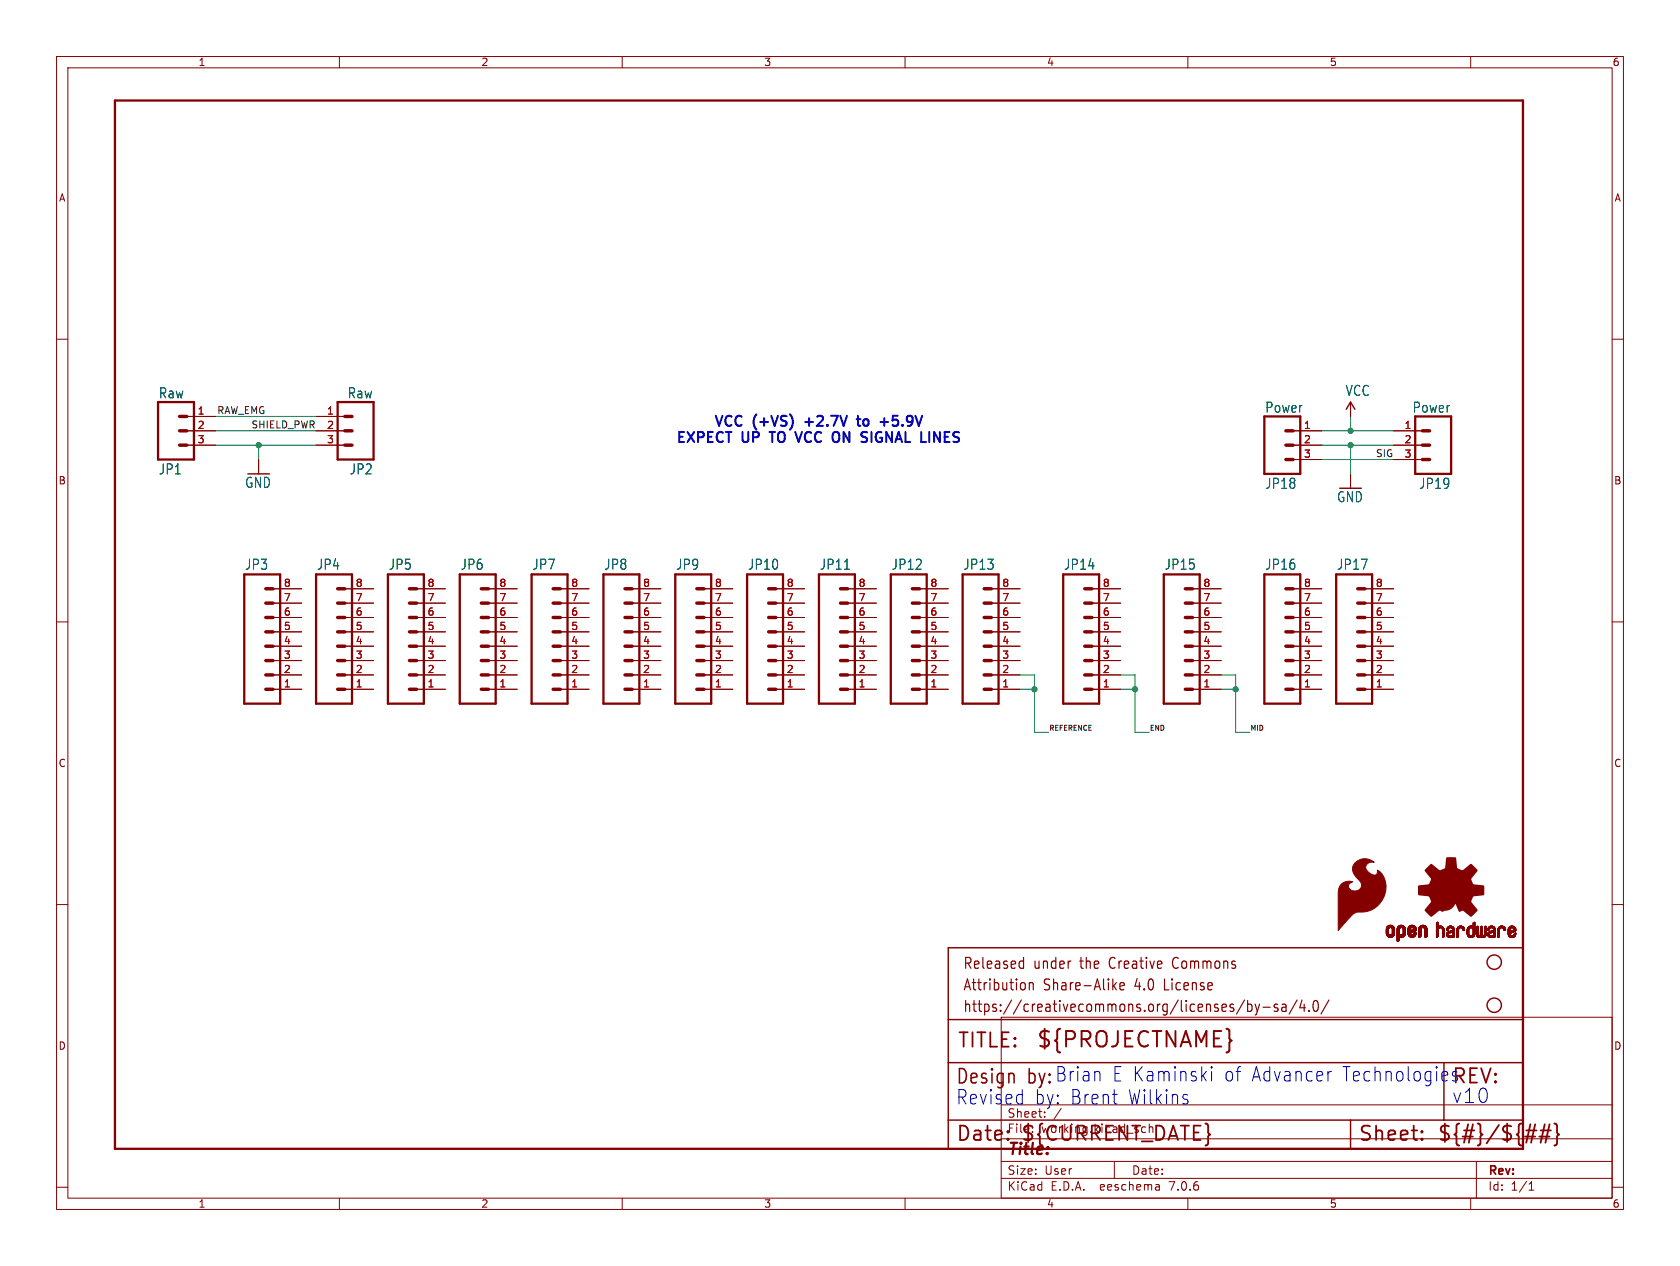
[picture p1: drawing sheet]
<svg xmlns="http://www.w3.org/2000/svg" width="297mm" height="224mm" viewBox="0 0 297 224" stroke-linecap="round" stroke-linejoin="round" font-family="sans-serif">
<defs><g id="words">
<text font-size="3.8" fill="#840000" x="183.1" y="185.7">${PROJECTNAME}</text>
<g font-size="3.5" fill="#840000">
<text x="169.2" y="185.7">TITLE:</text>
<text x="168.9" y="192.1">Design</text>
<text x="168.9" y="202.2">Date:</text>
<text x="180.3" y="202.2">${CURRENT_DATE}</text>
<text x="240" y="202.2">Sheet:</text>
<text x="254" y="202.2">${#}/${##}</text>
</g>
<g font-size="3.5" fill="#0000c2">
<text x="196.5" y="191.5">E Kaminski</text>
<text x="216.3" y="191.5">of Advancer</text>
<text x="237.2" y="191.5">Technologies</text>
<text x="168.9" y="195.6">Revised</text>
<text x="181.6" y="192.1">by: Brian</text>
<text x="182.8" y="195.6">by: Brent</text>
<text x="199.3" y="195.6">Wilkins</text>
<text x="256.5" y="192.1">REV:</text>
<text x="256.5" y="195.3">v10</text>
</g>
<text font-size="2.8" fill="#840000" x="178" y="204.8">Title:</text>
<g font-size="2.7" fill="#840000">
<text x="170.2" y="171.7">Released</text>
<text x="182.7" y="171.7">under</text>
<text x="191.1" y="171.7">the</text>
<text x="196.5" y="171.7">Creative</text>
<text x="208" y="171.7">Commons</text>
<text x="170.2" y="175.5">Attribution</text>
<text x="170.2" y="179.3">https://creativecommons.org/licenses/by-sa/4.0/</text>
<text x="184.5" y="175.5">Share-Alike</text>
<text x="200.8" y="175.5">4.0</text>
<text x="206.2" y="175.5">License</text>
</g>
<g font-size="2.5" fill="#006464">
<text x="28" y="70.7">Raw</text>
<text x="61.4" y="70.7">Raw</text>
<text x="237.8" y="70.2">VCC</text>
<text x="223.6" y="73.2">Power</text>
<text x="249.6" y="73.2">Power</text>
<text x="28" y="84.1">JP1</text>
<text x="43.2" y="86.5">GND</text>
<text x="61.7" y="84.1">JP2</text>
<text x="223.6" y="86.7">JP18</text>
<text x="236.3" y="89">GND</text>
<text x="250.8" y="86.7">JP19</text>
<text x="43.2" y="101">JP3</text>
<text x="55.9" y="101">JP4</text>
<text x="68.6" y="101">JP5</text>
<text x="81.3" y="101">JP6</text>
<text x="94" y="101">JP7</text>
<text x="106.7" y="101">JP8</text>
<text x="119.4" y="101">JP9</text>
<text x="132.1" y="101">JP10</text>
<text x="144.8" y="101">JP11</text>
<text x="157.5" y="101">JP12</text>
<text x="170.2" y="101">JP13</text>
<text x="188" y="101">JP14</text>
<text x="205.8" y="101">JP15</text>
<text x="223.6" y="101">JP16</text>
<text x="236.3" y="101">JP17</text>
</g>
<g font-size="2.5" fill="#0000c2">
<text x="126" y="75.9">VCC</text>
<text x="133.2" y="75.9">(+VS)</text>
<text x="143" y="75.9">+2.7V</text>
<text x="153" y="75.9">to</text>
<text x="157.7" y="75.9">+5.9V</text>
<text x="119.3" y="78.8">EXPECT</text>
<text x="131.2" y="78.8">UP</text>
<text x="136.9" y="78.8">TO</text>
<text x="142.2" y="78.8">VCC</text>
<text x="149.3" y="78.8">ON</text>
<text x="155.1" y="78.8">SIGNAL</text>
<text x="166.3" y="78.8">LINES</text>
</g>
<g font-size="2.1" fill="#840000">
<text x="178" y="197.9">Sheet:</text>
<text x="178" y="200.6">File:</text>
<text x="184.1" y="200.6">working.kicad_sch</text>
<text x="178" y="208">Size:</text>
<text x="184.7" y="208">User</text>
<text x="200" y="208">Date:</text>
<text x="263" y="208.2">Rev:</text>
<text x="178" y="210.8">KiCad</text>
<text x="185.7" y="210.8">E.D.A.</text>
<text x="194.6" y="210.8">eeschema</text>
<text x="207" y="210.8">7.0.6</text>
<text x="263" y="210.8">Id:</text>
<text x="267.1" y="210.8">1/1</text>
</g>
<g font-size="1.8" fill="#840000">
<text x="35" y="11.9">1</text>
<text x="85" y="11.9">2</text>
<text x="135" y="11.9">3</text>
<text x="185" y="11.9">4</text>
<text x="235" y="11.9">5</text>
<text x="285" y="11.9">6</text>
<text x="10.3" y="35.9">A</text>
<text x="285.3" y="35.9">A</text>
<text x="10.3" y="85.9">B</text>
<text x="285.3" y="85.9">B</text>
<text x="10.3" y="135.9">C</text>
<text x="285.3" y="135.9">C</text>
<text x="10.3" y="185.9">D</text>
<text x="285.3" y="185.9">D</text>
<text x="35" y="213.8">1</text>
<text x="85" y="213.8">2</text>
<text x="135" y="213.8">3</text>
<text x="185" y="213.8">4</text>
<text x="235" y="213.8">5</text>
<text x="285" y="213.8">6</text>
</g>
<g font-size="1.8" fill="#a90000">
<text x="34.9" y="73.4">1</text>
<text x="34.9" y="75.9">2</text>
<text x="57.7" y="73.4">1</text>
<text x="57.7" y="75.9">2</text>
<text x="230.4" y="75.9">1</text>
<text x="248.2" y="75.9">1</text>
<text x="34.9" y="78.5">3</text>
<text x="57.7" y="78.5">3</text>
<text x="230.4" y="78.5">2</text>
<text x="230.4" y="81">3</text>
<text x="248.2" y="78.5">2</text>
<text x="248.2" y="81">3</text>
<text x="50.1" y="106.4">7</text>
<text x="50.1" y="103.9">8</text>
<text x="62.8" y="106.4">7</text>
<text x="62.8" y="103.9">8</text>
<text x="75.5" y="106.4">7</text>
<text x="75.5" y="103.9">8</text>
<text x="88.2" y="106.4">7</text>
<text x="88.2" y="103.9">8</text>
<text x="100.9" y="106.4">7</text>
<text x="100.9" y="103.9">8</text>
<text x="113.6" y="106.4">7</text>
<text x="113.6" y="103.9">8</text>
<text x="126.3" y="106.4">7</text>
<text x="126.3" y="103.9">8</text>
<text x="139" y="106.4">7</text>
<text x="139" y="103.9">8</text>
<text x="151.7" y="106.4">7</text>
<text x="151.7" y="103.9">8</text>
<text x="164.4" y="106.4">7</text>
<text x="164.4" y="103.9">8</text>
<text x="177.1" y="106.4">7</text>
<text x="177.1" y="103.9">8</text>
<text x="194.9" y="106.4">7</text>
<text x="194.9" y="103.9">8</text>
<text x="212.7" y="106.4">7</text>
<text x="212.7" y="103.9">8</text>
<text x="230.4" y="106.4">7</text>
<text x="230.4" y="103.9">8</text>
<text x="243.1" y="106.4">7</text>
<text x="243.1" y="103.9">8</text>
<text x="50.1" y="111.5">5</text>
<text x="50.1" y="109">6</text>
<text x="62.8" y="111.5">5</text>
<text x="62.8" y="109">6</text>
<text x="75.5" y="111.5">5</text>
<text x="75.5" y="109">6</text>
<text x="88.2" y="111.5">5</text>
<text x="88.2" y="109">6</text>
<text x="100.9" y="111.5">5</text>
<text x="100.9" y="109">6</text>
<text x="113.6" y="111.5">5</text>
<text x="113.6" y="109">6</text>
<text x="126.3" y="111.5">5</text>
<text x="126.3" y="109">6</text>
<text x="139" y="111.5">5</text>
<text x="139" y="109">6</text>
<text x="151.7" y="111.5">5</text>
<text x="151.7" y="109">6</text>
<text x="164.4" y="111.5">5</text>
<text x="164.4" y="109">6</text>
<text x="177.1" y="111.5">5</text>
<text x="177.1" y="109">6</text>
<text x="194.9" y="111.5">5</text>
<text x="194.9" y="109">6</text>
<text x="212.7" y="111.5">5</text>
<text x="212.7" y="109">6</text>
<text x="230.4" y="111.5">5</text>
<text x="230.4" y="109">6</text>
<text x="243.1" y="111.5">5</text>
<text x="243.1" y="109">6</text>
<text x="50.1" y="119.1">2</text>
<text x="50.1" y="116.6">3</text>
<text x="50.1" y="114">4</text>
<text x="62.8" y="119.1">2</text>
<text x="62.8" y="116.6">3</text>
<text x="62.8" y="114">4</text>
<text x="75.5" y="119.1">2</text>
<text x="75.5" y="116.6">3</text>
<text x="75.5" y="114">4</text>
<text x="88.2" y="119.1">2</text>
<text x="88.2" y="116.6">3</text>
<text x="88.2" y="114">4</text>
<text x="100.9" y="119.1">2</text>
<text x="100.9" y="116.6">3</text>
<text x="100.9" y="114">4</text>
<text x="113.6" y="119.1">2</text>
<text x="113.6" y="116.6">3</text>
<text x="113.6" y="114">4</text>
<text x="126.3" y="119.1">2</text>
<text x="126.3" y="116.6">3</text>
<text x="126.3" y="114">4</text>
<text x="139" y="119.1">2</text>
<text x="139" y="116.6">3</text>
<text x="139" y="114">4</text>
<text x="151.7" y="119.1">2</text>
<text x="151.7" y="116.6">3</text>
<text x="151.7" y="114">4</text>
<text x="164.4" y="119.1">2</text>
<text x="164.4" y="116.6">3</text>
<text x="164.4" y="114">4</text>
<text x="177.1" y="119.1">2</text>
<text x="177.1" y="116.6">3</text>
<text x="177.1" y="114">4</text>
<text x="194.9" y="119.1">2</text>
<text x="194.9" y="116.6">3</text>
<text x="194.9" y="114">4</text>
<text x="212.7" y="119.1">2</text>
<text x="212.7" y="116.6">3</text>
<text x="212.7" y="114">4</text>
<text x="230.4" y="119.1">2</text>
<text x="230.4" y="116.6">3</text>
<text x="230.4" y="114">4</text>
<text x="243.1" y="119.1">2</text>
<text x="243.1" y="116.6">3</text>
<text x="243.1" y="114">4</text>
<text x="50.1" y="121.7">1</text>
<text x="62.8" y="121.7">1</text>
<text x="75.5" y="121.7">1</text>
<text x="88.2" y="121.7">1</text>
<text x="100.9" y="121.7">1</text>
<text x="113.6" y="121.7">1</text>
<text x="126.3" y="121.7">1</text>
<text x="139" y="121.7">1</text>
<text x="151.7" y="121.7">1</text>
<text x="164.4" y="121.7">1</text>
<text x="177.1" y="121.7">1</text>
<text x="194.9" y="121.7">1</text>
<text x="212.7" y="121.7">1</text>
<text x="230.4" y="121.7">1</text>
<text x="243.1" y="121.7">1</text>
</g>
<g font-size="1.7" fill="#0f0f0f">
<text x="38.3" y="73.3">RAW_EMG</text>
<text x="44.4" y="75.9">SHIELD_PWR</text>
<text x="243.1" y="80.9">SIG</text>
</g>
<g font-size="1.2" fill="#0f0f0f">
<text x="185.4" y="129.3">REFERENCE</text>
<text x="203.2" y="129.3">END</text>
<text x="221" y="129.3">MID</text>
</g>
</g></defs>
<g fill="none" stroke="#840000" stroke-width=".18">
<path d="M10 10h277v203.9h-277zM12 12h273v199.9h-273zM60 10v2M110 10v2M160 10v2M210 10v2M260 10v2M10 60h2M285 60h2M33 76.2h5.1M33 78.7h5.1M33 73.7h5.1"/>
<path d="M55.9 76.2h5.1M55.9 78.7h5.1M55.9 73.7h5.1M228.6 76.2h5.1M228.6 78.7h5.1M238.8 71.1v2.6M246.4 76.2h5.1M246.4 78.7h5.1M45.7 81.3v2.5M228.6 81.3h5.1M238.8 83.8v2.6M246.4 81.3h5.1"/>
<path d="M10 110h2M48.3 119.4h5M48.3 116.8h5M48.3 114.3h5M48.3 111.8h5M48.3 109.2h5M48.3 106.7h5M48.3 104.1h5M61 119.4h5M61 116.8h5M61 114.3h5M61 111.8h5"/>
<path d="M61 109.2h5M61 106.7h5M61 104.1h5M73.7 119.4h5M73.7 116.8h5M73.7 114.3h5M73.7 111.8h5M73.7 109.2h5M73.7 106.7h5M73.7 104.1h5M86.4 119.4h5M86.4 116.8h5"/>
<path d="M86.4 114.3h5M86.4 111.8h5M86.4 109.2h5M86.4 106.7h5M86.4 104.1h5M99.1 119.4h5M99.1 116.8h5M99.1 114.3h5M99.1 111.8h5M99.1 109.2h5M99.1 106.7h5M99.1 104.1h5"/>
<path d="M111.8 119.4h5M111.8 116.8h5M111.8 114.3h5M111.8 111.8h5M111.8 109.2h5M111.8 106.7h5M111.8 104.1h5M124.5 119.4h5M124.5 116.8h5M124.5 114.3h5M124.5 111.8h5M124.5 109.2h5"/>
<path d="M124.5 106.7h5M124.5 104.1h5M137.2 119.4h5M137.2 116.8h5M137.2 114.3h5M137.2 111.8h5M137.2 109.2h5M137.2 106.7h5M137.2 104.1h5M149.9 119.4h5M149.9 116.8h5M149.9 114.3h5"/>
<path d="M149.9 111.8h5M149.9 109.2h5M149.9 106.7h5M149.9 104.1h5M162.6 119.4h5M162.6 116.8h5M162.6 114.3h5M162.6 111.8h5M162.6 109.2h5M162.6 106.7h5M162.6 104.1h5M175.3 119.4h5"/>
<path d="M175.3 116.8h5M175.3 114.3h5M175.3 111.8h5M175.3 109.2h5M175.3 106.7h5M175.3 104.1h5M193 119.4h5.1M193 116.8h5.1M193 114.3h5.1M193 111.8h5.1M193 109.2h5.1M193 106.7h5.1"/>
<path d="M193 104.1h5.1M210.8 119.4h5.1M210.8 116.8h5.1M210.8 114.3h5.1M210.8 111.8h5.1M210.8 109.2h5.1M210.8 106.7h5.1M210.8 104.1h5.1M228.6 119.4h5.1M228.6 116.8h5.1M228.6 114.3h5.1M228.6 111.8h5.1"/>
<path d="M228.6 109.2h5.1M228.6 106.7h5.1M228.6 104.1h5.1M241.3 119.4h5.1M241.3 116.8h5.1M241.3 114.3h5.1M241.3 111.8h5.1M241.3 109.2h5.1M241.3 106.7h5.1M241.3 104.1h5.1M285 110h2M48.3 121.9h5"/>
<path d="M61 121.9h5M73.7 121.9h5M86.4 121.9h5M99.1 121.9h5M111.8 121.9h5M124.5 121.9h5M137.2 121.9h5M149.9 121.9h5M162.6 121.9h5M175.3 121.9h5M193 121.9h5.1M210.8 121.9h5.1"/>
<path d="M228.6 121.9h5.1M241.3 121.9h5.1M10 160h2M285 160h2M177 179.9h108v32h-108zM177 195.4h108M184.6 197.5l.1 .1M184.7 197.5v.1M187.6 196l-1.3 2M10 210h2M60 211.9v2M110 211.9v2"/>
<path d="M160 211.9v2M177 208.4h108M177 205.4h108M177 201.4h108M197 205.4v3M204.9 209.6l.1 .9M205 210.4l-.2 .1M205 209.9h-.2M210 211.9v2M260 211.9v2M261 205.4v6.5M270.3 210.5h.9"/>
<path d="M270.3 209.4l.4-.4v1.5M285 210h2"/>
</g>
<g fill="#840000" stroke="#840000" stroke-width=".18">
<path d="M239.5 152.7a2.45 2.45 0 0 1 3.4-.2 1.05 1.05 0 0 0-1.4 .6 1.05 1.05 0 0 0 .7 1.4 .75 .75 0 0 0 1.3-.2v-.4a3.8 3.8 0 0 1 .7 5.5 4.3 4.3 0 0 1-4.2 1.9 4.8 4.8 0 0 0-2.2 1.9l-1.2 1.4v-6.4a1.93 1.93 0 0 1 2.5-2.2 .81 .81 0 0 0-.7 .9 .81 .81 0 0 0 .9 .7 1.09 1.09 0 0 0 1.3-.6 1.09 1.09 0 0 0-.4-1.4 2.08 2.08 0 0 1-.7-2.9z"/>
<path d="M245.1 165.1h.4z"/>
<path d="M245.1 165l.4 .1z"/>
<path d="M245.1 165h.4z"/>
<path d="M245.1 164.9l.4 .1z"/>
<path d="M245.1 164.9h.4z"/>
<path d="M245.1 164.8l.4 .1z"/>
<path d="M245.1 164.8h.4z"/>
<path d="M245.1 164.7l.4 .1z"/>
<path d="M245.1 164.7h.4z"/>
<path d="M245.1 164.6l.4 .1z"/>
<path d="M245.1 164.6h.4z"/>
<path d="M245.1 164.5l.4 .1z"/>
<path d="M245.1 164.5h.4z"/>
<path d="M245.1 164.4l.4 .1z"/>
<path d="M245.1 164.4h.4z"/>
<path d="M245.1 164.3l.4 .1z"/>
<path d="M245.1 165.2h.4z"/>
<path d="M245.1 165.1l.4 .1z"/>
<path d="M245.1 164.3h.4z"/>
<path d="M245.1 165.3h.5z"/>
<path d="M245.1 165.3h.4z"/>
<path d="M245.1 165.2l.4 .1z"/>
<path d="M245.1 164.2l.4 .1z"/>
<path d="M245.1 164.2h.4z"/>
<path d="M245.1 164.2h.5z"/>
<path d="M245.1 164.1l.5 .1z"/>
<path d="M245.1 164.1h.5z"/>
<path d="M245.1 165.4h.6z"/>
<path d="M245.1 165.3l.5 .1z"/>
<path d="M245.1 164.1h.6z"/>
<path d="M245.2 165.4h.5z"/>
<path d="M245.2 164.1h.5z"/>
<path d="M245.2 165.4h1.3z"/>
<path d="M245.2 165.4h.6z"/>
<path d="M245.2 164l1.2 .1z"/>
<path d="M245.2 165.4h1.2z"/>
<path d="M245.2 164h1.2z"/>
<path d="M245.2 165.5h1.2z"/>
<path d="M245.2 165.4l1.2 .1z"/>
<path d="M245.2 163.9l1.2 .1z"/>
<path d="M245.2 163.9h1.2z"/>
<path d="M245.3 165.5l1.1 .1z"/>
<path d="M245.3 165.6h1.1z"/>
<path d="M245.3 163.9h1.1z"/>
<path d="M245.3 165.6h1z"/>
<path d="M245.3 163.9h1z"/>
<path d="M245.3 163.8l1 .1z"/>
<path d="M245.3 163.8h1z"/>
<path d="M245.4 165.6l.9 .1z"/>
<path d="M245.4 163.8h.9z"/>
<path d="M245.4 165.7h.8z"/>
<path d="M245.4 163.8h.8z"/>
<path d="M245.4 163.7l.8 .1z"/>
<path d="M245.5 163.7h.7z"/>
<path d="M245.5 165.7h.7z"/>
<path d="M245.5 165.7h.6z"/>
<path d="M245.5 163.7h.6z"/>
<path d="M245.5 165.7l.6 .1z"/>
<path d="M245.6 163.7h.4z"/>
<path d="M245.6 165.8h.4z"/>
<path d="M245.7 163.7h.3z"/>
<path d="M245.7 165.8h.2z"/>
<path d="M245.7 163.7h.2z"/>
<path d="M245.9 164.1h.6z"/>
<path d="M245.9 165.4h.6z"/>
<path d="M246 165.4h.5z"/>
<path d="M246 164.1h.5z"/>
<path d="M246 165.3l.5 .1z"/>
<path d="M246 165.3h.5z"/>
<path d="M246 164.1l.5 .1z"/>
<path d="M246.1 165.3h.4z"/>
<path d="M246.1 164.2h.4z"/>
<path d="M246.1 165.2l.4 .1z"/>
<path d="M246.1 165.2h.4z"/>
<path d="M246.1 164.3h.4z"/>
<path d="M246.1 164.2l.4 .1z"/>
<path d="M246.1 165.1l.4 .1z"/>
<path d="M246.1 165.1h.4z"/>
<path d="M246.1 165l.4 .1z"/>
<path d="M246.1 165h.4z"/>
<path d="M246.1 164.9l.4 .1z"/>
<path d="M246.1 164.9h.4z"/>
<path d="M246.1 164.8l.4 .1z"/>
<path d="M246.1 164.8h.4z"/>
<path d="M246.1 164.7l.4 .1z"/>
<path d="M246.1 164.7h.4z"/>
<path d="M246.1 164.6l.4 .1z"/>
<path d="M246.1 164.6h.4z"/>
<path d="M246.1 164.5l.4 .1z"/>
<path d="M246.1 164.5h.4z"/>
<path d="M246.1 164.4l.4 .1z"/>
<path d="M246.1 164.4h.4z"/>
<path d="M246.1 164.3l.4 .1z"/>
<path d="M247 166.4h.2z"/>
<path d="M247 166.4h.3z"/>
<path d="M247 166.4h.4z"/>
<path d="M247 166.3l.4 .1z"/>
<path d="M247 166.3h.4z"/>
<path d="M247 166.2l.4 .1z"/>
<path d="M247 166.2h.4z"/>
<path d="M247 166.1l.4 .1z"/>
<path d="M247 166.1h.4z"/>
<path d="M247 166l.4 .1z"/>
<path d="M247 166h.4z"/>
<path d="M247 165.9l.4 .1z"/>
<path d="M247 165.9h.4z"/>
<path d="M247 165.8l.4 .1z"/>
<path d="M247 165.8h.4z"/>
<path d="M247 165.7l.4 .1z"/>
<path d="M247 165.7h1z"/>
<path d="M247 165.7h1.1z"/>
<path d="M247 165.7h1.2z"/>
<path d="M247 165.6l1.2 .1z"/>
<path d="M247 165.6h1.2z"/>
<path d="M247 165.6h1.3z"/>
<path d="M247 165.5l1.3 .1z"/>
<path d="M247 165.5h1.3z"/>
<path d="M247 165.4l1.3 .1z"/>
<path d="M247 165.4h1.4z"/>
<path d="M247 165.4h.7z"/>
<path d="M247 165.4h.6z"/>
<path d="M247 165.3l.6 .1z"/>
<path d="M247 165.3h.5z"/>
<path d="M247 165.2l.5 .1z"/>
<path d="M247 165.2h.4z"/>
<path d="M247 165.1l.4 .1z"/>
<path d="M247 165.1h.4z"/>
<path d="M247 165l.4 .1z"/>
<path d="M247 165h.4z"/>
<path d="M247 164.9l.4 .1z"/>
<path d="M247 164.9h.4z"/>
<path d="M247 164.8l.4 .1z"/>
<path d="M247 164.8h.4z"/>
<path d="M247 164.7l.4 .1z"/>
<path d="M247 164.7h.4z"/>
<path d="M247 164.6l.4 .1z"/>
<path d="M247 164.6h.4z"/>
<path d="M247 164.5l.4 .1z"/>
<path d="M247 164.5h.4z"/>
<path d="M247 164.4l.4 .1z"/>
<path d="M247 164.4h.4z"/>
<path d="M247 164.3l.4 .1z"/>
<path d="M247 164.3h.4z"/>
<path d="M247 164.2l.4 .1z"/>
<path d="M247 166.5h.2z"/>
<path d="M247 166.4l.2 .1z"/>
<path d="M247 164.2h.4z"/>
<path d="M247 164.2h.5z"/>
<path d="M247 166.5h.1z"/>
<path d="M247 164.1l.5 .1z"/>
<path d="M247 164.1h.5z"/>
<path d="M247 164.1h.6z"/>
<path d="M247.1 164.1h.5z"/>
<path d="M247.1 164l1.3 .1z"/>
<path d="M247.1 164h1.3z"/>
<path d="M247.1 164h1.2z"/>
<path d="M247.1 163.9l1.2 .1z"/>
<path d="M247.1 163.9h1.2z"/>
<path d="M247.2 163.9h1.1z"/>
<path d="M247.2 163.9h1z"/>
<path d="M247.2 163.8l1 .1z"/>
<path d="M247.2 163.8h1z"/>
<path d="M247.3 163.8h.9z"/>
<path d="M247.3 163.8h.8z"/>
<path d="M247.4 163.8h.7z"/>
<path d="M247.4 163.7l.7 .1z"/>
<path d="M247.4 163.7h.7z"/>
<path d="M247.4 163.7h.6z"/>
<path d="M247.5 165.7l.5 .1z"/>
<path d="M247.5 163.7h.5z"/>
<path d="M247.5 165.8h.4z"/>
<path d="M247.5 163.7h.4z"/>
<path d="M247.6 165.8h.3z"/>
<path d="M247.6 163.7h.3z"/>
<path d="M247.6 163.7h.2z"/>
<path d="M247.6 165.8h.2z"/>
<path d="M247.8 164.1h.6z"/>
<path d="M247.8 165.4h.6z"/>
<path d="M247.9 165.4h.5z"/>
<path d="M247.9 164.1h.5z"/>
<path d="M247.9 165.3l.5 .1z"/>
<path d="M247.9 165.3h.5z"/>
<path d="M248 165.3h.4z"/>
<path d="M248 164.1l.4 .1z"/>
<path d="M248 164.2h.4z"/>
<path d="M248 165.2l.4 .1z"/>
<path d="M248 165.2h.4z"/>
<path d="M248 165.2h.5z"/>
<path d="M248 164.3h.5z"/>
<path d="M248 164.2l.4 .1z"/>
<path d="M248.1 165.2h.4z"/>
<path d="M248.1 164.3h.4z"/>
<path d="M248.1 165.1l.4 .1z"/>
<path d="M248.1 165.1h.4z"/>
<path d="M248.1 164.4h.4z"/>
<path d="M248.1 164.3l.4 .1z"/>
<path d="M248.1 165l.4 .1z"/>
<path d="M248.1 165h.4z"/>
<path d="M248.1 164.9l.4 .1z"/>
<path d="M248.1 164.9h.4z"/>
<path d="M248.1 164.8l.4 .1z"/>
<path d="M248.1 164.8h.4z"/>
<path d="M248.1 164.7l.4 .1z"/>
<path d="M248.1 164.7h.4z"/>
<path d="M248.1 164.6l.4 .1z"/>
<path d="M248.1 164.6h.4z"/>
<path d="M248.1 164.5l.4 .1z"/>
<path d="M248.1 164.5h.4z"/>
<path d="M248.1 164.4l.4 .1z"/>
<path d="M248.9 165.2h.4z"/>
<path d="M248.9 165.1l.4 .1z"/>
<path d="M248.9 165.1h.4z"/>
<path d="M248.9 165.1h.5z"/>
<path d="M248.9 165l.5 .1z"/>
<path d="M248.9 165h.5z"/>
<path d="M248.9 165h.6z"/>
<path d="M248.9 165h.7z"/>
<path d="M248.9 164.9l.7 .1z"/>
<path d="M248.9 164.9h.7z"/>
<path d="M248.9 164.9h.8z"/>
<path d="M248.9 164.9h.9z"/>
<path d="M248.9 164.8l.9 .1z"/>
<path d="M248.9 164.8h.9z"/>
<path d="M248.9 164.8h1z"/>
<path d="M248.9 164.8h1.1z"/>
<path d="M248.9 164.7l1.1 .1z"/>
<path d="M248.9 164.7h1.2z"/>
<path d="M248.9 164.7h1.3z"/>
<path d="M248.9 164.6l1.3 .1z"/>
<path d="M248.9 164.6h1.4z"/>
<path d="M248.9 164.6h.4z"/>
<path d="M248.9 164.5l.4 .1z"/>
<path d="M248.9 164.5h.4z"/>
<path d="M248.9 164.4l.4 .1z"/>
<path d="M248.9 164.4h.4z"/>
<path d="M248.9 164.3l.4 .1z"/>
<path d="M248.9 164.3h.4z"/>
<path d="M248.9 164.2l.4 .1z"/>
<path d="M248.9 165.3h.5z"/>
<path d="M248.9 165.2l.4 .1z"/>
<path d="M248.9 164.2h.4z"/>
<path d="M248.9 164.2h.5z"/>
<path d="M248.9 164.1l.5 .1z"/>
<path d="M248.9 164.1h.5z"/>
<path d="M249 165.3l.5 .1z"/>
<path d="M249 164.1h.4z"/>
<path d="M249 164.1h.5z"/>
<path d="M249 165.4h.5z"/>
<path d="M249 165.4h1.3z"/>
<path d="M249 165.4h.6z"/>
<path d="M249 164.1h.6z"/>
<path d="M249 164l1.3 .1z"/>
<path d="M249 164h1.3z"/>
<path d="M249 165.5h1.2z"/>
<path d="M249 165.4l1.2 .1z"/>
<path d="M249 164h1.2z"/>
<path d="M249.1 165.5h1.1z"/>
<path d="M249.1 164h1.1z"/>
<path d="M249.1 163.9l1.1 .1z"/>
<path d="M249.1 165.5l1.1 .1z"/>
<path d="M249.1 163.9h1.1z"/>
<path d="M249.1 165.6h1.1z"/>
<path d="M249.1 165.6h1z"/>
<path d="M249.1 163.9h1z"/>
<path d="M249.2 165.6h.9z"/>
<path d="M249.2 163.8l.9 .1z"/>
<path d="M249.2 163.8h.9z"/>
<path d="M249.2 165.6l.9 .1z"/>
<path d="M249.2 165.7h.9z"/>
<path d="M249.2 165.7h.8z"/>
<path d="M249.2 163.8h.8z"/>
<path d="M249.3 165.7h.7z"/>
<path d="M249.3 163.8h.7z"/>
<path d="M249.3 163.7l.7 .1z"/>
<path d="M249.3 163.7h.7z"/>
<path d="M249.3 163.7h.6z"/>
<path d="M249.3 165.7h.6z"/>
<path d="M249.4 163.7h.5z"/>
<path d="M249.4 165.7l.5 .1z"/>
<path d="M249.4 164.6h.9z"/>
<path d="M249.4 163.7h.4z"/>
<path d="M249.4 165.8h.4z"/>
<path d="M249.5 163.7h.3z"/>
<path d="M249.5 165.8h.3z"/>
<path d="M249.5 164.6h.8z"/>
<path d="M249.5 165.8h.2z"/>
<path d="M249.5 164.5l.8 .1z"/>
<path d="M249.5 163.7h.2z"/>
<path d="M249.5 164.5h.8z"/>
<path d="M249.6 164.5h.7z"/>
<path d="M249.7 164.5h.6z"/>
<path d="M249.7 164.1h.6z"/>
<path d="M249.7 165.4h.6z"/>
<path d="M249.8 165.4h.5z"/>
<path d="M249.8 164.4l.5 .1z"/>
<path d="M249.8 164.4h.5z"/>
<path d="M249.8 164.1h.5z"/>
<path d="M249.8 165.3l.5 .1z"/>
<path d="M249.8 165.3h.5z"/>
<path d="M249.9 165.3h.4z"/>
<path d="M249.9 164.1l.4 .1z"/>
<path d="M249.9 164.4h.4z"/>
<path d="M249.9 164.2h.4z"/>
<path d="M249.9 165.2l.4 .1z"/>
<path d="M249.9 165.2h.4z"/>
<path d="M249.9 164.3l.4 .1z"/>
<path d="M249.9 164.3h.4z"/>
<path d="M249.9 164.2l.4 .1z"/>
<path d="M250 165.2h.3z"/>
<path d="M250 165.1l.3 .1z"/>
<path d="M250 165.1h.3z"/>
<path d="M250 165l.3 .1z"/>
<path d="M250 165h.3z"/>
<path d="M250.1 165h.2z"/>
<path d="M250.1 164.9l.2 .1z"/>
<path d="M250.1 164.9h.2z"/>
<path d="M250.2 164.9h.1z"/>
<path d="M250.8 165.7h.3z"/>
<path d="M250.8 165.7h.4z"/>
<path d="M250.8 165.6l.4 .1z"/>
<path d="M250.8 165.6h.4z"/>
<path d="M250.8 165.5l.4 .1z"/>
<path d="M250.8 165.5h.4z"/>
<path d="M250.8 165.4l.4 .1z"/>
<path d="M250.8 165.4h.4z"/>
<path d="M250.8 165.3l.4 .1z"/>
<path d="M250.8 165.3h.4z"/>
<path d="M250.8 165.2l.4 .1z"/>
<path d="M250.8 165.2h.4z"/>
<path d="M250.8 165.1l.4 .1z"/>
<path d="M250.8 165.1h.4z"/>
<path d="M250.8 165l.4 .1z"/>
<path d="M250.8 165h.4z"/>
<path d="M250.8 164.9l.4 .1z"/>
<path d="M250.8 164.9h.4z"/>
<path d="M250.8 164.8l.4 .1z"/>
<path d="M250.8 164.8h.4z"/>
<path d="M250.8 164.7l.4 .1z"/>
<path d="M250.8 164.7h.4z"/>
<path d="M250.8 164.6l.4 .1z"/>
<path d="M250.8 164.6h.4z"/>
<path d="M250.8 164.5l.4 .1z"/>
<path d="M250.8 164.5h.4z"/>
<path d="M250.8 164.4l.4 .1z"/>
<path d="M250.8 164.4h.4z"/>
<path d="M250.8 164.3l.4 .1z"/>
<path d="M250.8 164.3h.4z"/>
<path d="M250.8 165.7h.2z"/>
<path d="M250.8 164.2l.5 .1z"/>
<path d="M250.8 165.7l.2 .1z"/>
<path d="M250.8 164.2h.5z"/>
<path d="M250.9 164.2h.4z"/>
<path d="M250.9 164.1l.4 .1z"/>
<path d="M250.9 164.1h.4z"/>
<path d="M250.9 164.1h.5z"/>
<path d="M250.9 164.1h.6z"/>
<path d="M250.9 164l1.3 .1z"/>
<path d="M250.9 164h1.3z"/>
<path d="M250.9 164h1.2z"/>
<path d="M251 164h1.1z"/>
<path d="M251 163.9l1.1 .1z"/>
<path d="M251 163.9h1.1z"/>
<path d="M251 163.8l1.1 .1z"/>
<path d="M251.1 163.8h.9z"/>
<path d="M251.1 163.8h.8z"/>
<path d="M251.2 163.8h.7z"/>
<path d="M251.2 163.7l.7 .1z"/>
<path d="M251.2 163.7h.7z"/>
<path d="M251.2 163.7h.6z"/>
<path d="M251.3 163.7h.5z"/>
<path d="M251.4 163.7h.3z"/>
<path d="M251.5 163.7h.2z"/>
<path d="M251.6 164.1h.6z"/>
<path d="M251.7 164.1h.5z"/>
<path d="M251.8 164.1h.4z"/>
<path d="M251.8 164.1l.4 .1z"/>
<path d="M251.8 164.2h.4z"/>
<path d="M251.8 164.2h.5z"/>
<path d="M251.9 164.2l.4 .1z"/>
<path d="M251.9 164.3h.4z"/>
<path d="M251.9 165.7h.3z"/>
<path d="M251.9 165.7h.4z"/>
<path d="M251.9 165.6l.4 .1z"/>
<path d="M251.9 165.6h.4z"/>
<path d="M251.9 165.5l.4 .1z"/>
<path d="M251.9 165.5h.4z"/>
<path d="M251.9 165.4l.4 .1z"/>
<path d="M251.9 165.4h.4z"/>
<path d="M251.9 165.3l.4 .1z"/>
<path d="M251.9 165.3h.4z"/>
<path d="M251.9 165.2l.4 .1z"/>
<path d="M251.9 165.2h.4z"/>
<path d="M251.9 165.1l.4 .1z"/>
<path d="M251.9 165.1h.4z"/>
<path d="M251.9 165l.4 .1z"/>
<path d="M251.9 165h.4z"/>
<path d="M251.9 164.9l.4 .1z"/>
<path d="M251.9 164.9h.4z"/>
<path d="M251.9 164.8l.4 .1z"/>
<path d="M251.9 164.8h.4z"/>
<path d="M251.9 164.7l.4 .1z"/>
<path d="M251.9 164.7h.4z"/>
<path d="M251.9 164.6l.4 .1z"/>
<path d="M251.9 164.6h.4z"/>
<path d="M251.9 164.5l.4 .1z"/>
<path d="M251.9 164.5h.4z"/>
<path d="M251.9 164.4l.4 .1z"/>
<path d="M251.9 164.4h.4z"/>
<path d="M251.9 164.3l.4 .1z"/>
<path d="M251.9 165.7h.2z"/>
<path d="M251.9 165.7l.2 .1z"/>
<path d="M251.9 165.8h.1z"/>
<path d="M253.9 165.8h.2z"/>
<path d="M253.9 165.7l.2 .1z"/>
<path d="M253.9 163.3h.3z"/>
<path d="M253.9 165.8h.1z"/>
<path d="M253.9 165.7h.3z"/>
<path d="M253.9 165.6l.3 .1z"/>
<path d="M253.9 165.6h.3z"/>
<path d="M253.9 165.5l.3 .1z"/>
<path d="M253.9 165.5h.3z"/>
<path d="M253.9 165.4l.3 .1z"/>
<path d="M253.9 165.4h.3z"/>
<path d="M253.9 165.3l.3 .1z"/>
<path d="M253.9 165.3h.3z"/>
<path d="M253.9 165.2l.3 .1z"/>
<path d="M253.9 165.2h.3z"/>
<path d="M253.9 165.1l.3 .1z"/>
<path d="M253.9 165.1h.3z"/>
<path d="M253.9 165l.3 .1z"/>
<path d="M253.9 165h.3z"/>
<path d="M253.9 164.9l.3 .1z"/>
<path d="M253.9 164.9h.3z"/>
<path d="M253.9 164.8l.3 .1z"/>
<path d="M253.9 164.8h.3z"/>
<path d="M253.9 164.7l.3 .1z"/>
<path d="M253.9 164.7h.3z"/>
<path d="M253.9 164.6l.3 .1z"/>
<path d="M253.9 164.6h.3z"/>
<path d="M253.9 164.5l.3 .1z"/>
<path d="M253.9 164.5h.3z"/>
<path d="M253.9 164.4l.3 .1z"/>
<path d="M253.9 164.4h.3z"/>
<path d="M253.9 164.3l.3 .1z"/>
<path d="M253.9 164.3h.3z"/>
<path d="M253.9 164.3h.4z"/>
<path d="M253.9 164.2l.4 .1z"/>
<path d="M253.9 164.2h.4z"/>
<path d="M253.9 164.2h.5z"/>
<path d="M253.9 164.1l.5 .1z"/>
<path d="M253.9 164.1h.5z"/>
<path d="M253.9 164.1h.6z"/>
<path d="M253.9 164.1h.7z"/>
<path d="M253.9 164.1h1.3z"/>
<path d="M253.9 164.1h1.2z"/>
<path d="M253.9 164l1.2 .1z"/>
<path d="M253.9 164h1.2z"/>
<path d="M253.9 164h1.1z"/>
<path d="M253.9 163.9l1.1 .1z"/>
<path d="M253.9 163.9h1.1z"/>
<path d="M253.9 163.9h1z"/>
<path d="M253.9 163.9h.3z"/>
<path d="M253.9 163.8l.3 .1z"/>
<path d="M253.9 163.8h.3z"/>
<path d="M253.9 163.7l.3 .1z"/>
<path d="M253.9 163.7h.3z"/>
<path d="M253.9 163.6l.3 .1z"/>
<path d="M253.9 163.6h.3z"/>
<path d="M253.9 163.5l.3 .1z"/>
<path d="M253.9 163.5h.3z"/>
<path d="M253.9 163.4l.3 .1z"/>
<path d="M253.9 163.4h.3z"/>
<path d="M253.9 163.3l.3 .1z"/>
<path d="M253.9 163.2l.3 .1z"/>
<path d="M254 163.2h.2z"/>
<path d="M254.1 163.1l.1 .1z"/>
<path d="M254.3 163.9h.6z"/>
<path d="M254.4 163.8l.5 .1z"/>
<path d="M254.4 163.8h.5z"/>
<path d="M254.4 163.8h.4z"/>
<path d="M254.6 163.8h.1z"/>
<path d="M254.7 164.1h.5z"/>
<path d="M254.8 164.1h.4z"/>
<path d="M254.8 164.1l.4 .1z"/>
<path d="M254.8 164.2h.4z"/>
<path d="M254.9 164.2h.3z"/>
<path d="M254.9 164.2h.4z"/>
<path d="M254.9 164.3h.4z"/>
<path d="M254.9 164.2l.4 .1z"/>
<path d="M255 164.3h.3z"/>
<path d="M255 164.4h.3z"/>
<path d="M255 164.3l.3 .1z"/>
<path d="M255 164.5h.3z"/>
<path d="M255 164.4l.3 .1z"/>
<path d="M255 165.8h.1z"/>
<path d="M255 165.8h.2z"/>
<path d="M255 165.7l.2 .1z"/>
<path d="M255 165.7h.2z"/>
<path d="M255 165.7h.3z"/>
<path d="M255 165.6l.3 .1z"/>
<path d="M255 165.6h.3z"/>
<path d="M255 165.5l.3 .1z"/>
<path d="M255 165.5h.3z"/>
<path d="M255 165.4l.3 .1z"/>
<path d="M255 165.4h.3z"/>
<path d="M255 165.3l.3 .1z"/>
<path d="M255 165.3h.3z"/>
<path d="M255 165.2l.3 .1z"/>
<path d="M255 165.2h.3z"/>
<path d="M255 165.1l.3 .1z"/>
<path d="M255 165.1h.3z"/>
<path d="M255 165l.3 .1z"/>
<path d="M255 165h.3z"/>
<path d="M255 164.9l.3 .1z"/>
<path d="M255 164.9h.3z"/>
<path d="M255 164.8l.3 .1z"/>
<path d="M255 164.8h.3z"/>
<path d="M255 164.7l.3 .1z"/>
<path d="M255 164.7h.3z"/>
<path d="M255 164.6l.3 .1z"/>
<path d="M255 164.6h.3z"/>
<path d="M255 164.5l.3 .1z"/>
<path d="M255.7 165.4h.4z"/>
<path d="M255.7 165.3l.4 .1z"/>
<path d="M255.7 165.3h.4z"/>
<path d="M255.7 165.3h.3z"/>
<path d="M255.7 165.2l.3 .1z"/>
<path d="M255.7 165.2h.3z"/>
<path d="M255.7 165.2h.4z"/>
<path d="M255.7 164.6h.2z"/>
<path d="M255.7 164.5l.3 .1z"/>
<path d="M255.7 164.5h.3z"/>
<path d="M255.7 164.4l.3 .1z"/>
<path d="M255.7 164.4h.3z"/>
<path d="M255.8 165.4h.3z"/>
<path d="M255.8 165.2h.3z"/>
<path d="M255.8 165.1l.3 .1z"/>
<path d="M255.8 165.1h.3z"/>
<path d="M255.8 164.6h.1z"/>
<path d="M255.8 164.4h.2z"/>
<path d="M255.8 165.5h.3z"/>
<path d="M255.8 165.4l.3 .1z"/>
<path d="M255.8 165.1h.4z"/>
<path d="M255.8 164.4h.3z"/>
<path d="M255.8 164.3l.3 .1z"/>
<path d="M255.8 164.3h.3z"/>
<path d="M255.8 165.5h.4z"/>
<path d="M255.8 165l.5 .1z"/>
<path d="M255.8 165h.5z"/>
<path d="M255.8 164.2l.3 .1z"/>
<path d="M255.8 164.2h.3z"/>
<path d="M255.8 165.5l.8 .1z"/>
<path d="M255.8 165.5h.5z"/>
<path d="M255.8 164.2h.4z"/>
<path d="M255.8 165.6h.8z"/>
<path d="M255.8 165h.6z"/>
<path d="M255.8 164.1l.4 .1z"/>
<path d="M255.9 165.6h.7z"/>
<path d="M255.9 165h.6z"/>
<path d="M255.9 164.9l.6 .1z"/>
<path d="M255.9 164.1h.3z"/>
<path d="M255.9 164.1h.4z"/>
<path d="M255.9 164.9h.6z"/>
<path d="M255.9 164.1h.5z"/>
<path d="M255.9 165.6l.7 .1z"/>
<path d="M255.9 164.1h1.1z"/>
<path d="M255.9 165.7h.7z"/>
<path d="M255.9 164.9h.7z"/>
<path d="M255.9 164l1.1 .1z"/>
<path d="M255.9 164h1z"/>
<path d="M256 165.7h.6z"/>
<path d="M256 164.9h.7z"/>
<path d="M256 164h.9z"/>
<path d="M256 164.8l.7 .1z"/>
<path d="M256 163.9l.9 .1z"/>
<path d="M256 164.8h1.1z"/>
<path d="M256 163.9h.8z"/>
<path d="M256 165.7l.6 .1z"/>
<path d="M256.1 163.9h.7z"/>
<path d="M256.1 164.8h1z"/>
<path d="M256.1 165.8h.5z"/>
<path d="M256.1 163.9h.6z"/>
<path d="M256.2 165.8h.4z"/>
<path d="M256.2 164.8h.9z"/>
<path d="M256.2 163.8l.5 .1z"/>
<path d="M256.2 163.8h.5z"/>
<path d="M256.2 164.7l.9 .1z"/>
<path d="M256.2 163.8h.4z"/>
<path d="M256.3 164.7h.8z"/>
<path d="M256.4 165.5h.2z"/>
<path d="M256.4 164.7h.7z"/>
<path d="M256.4 163.8h.1z"/>
<path d="M256.4 164.6l.7 .1z"/>
<path d="M256.5 164.1h.5z"/>
<path d="M256.5 164.6h.6z"/>
<path d="M256.6 164.6h.5z"/>
<path d="M256.6 164.1h.4z"/>
<path d="M256.6 164.1l.4 .1z"/>
<path d="M256.6 164.2h.4z"/>
<path d="M256.7 164.2h.3z"/>
<path d="M256.7 164.6h.4z"/>
<path d="M256.7 164.2h.4z"/>
<path d="M256.7 164.5l.4 .1z"/>
<path d="M256.7 164.5h.4z"/>
<path d="M256.7 164.2l.4 .1z"/>
<path d="M256.8 164.5h.3z"/>
<path d="M256.8 164.3h.3z"/>
<path d="M256.8 164.8l.3 .1z"/>
<path d="M256.8 164.9h.3z"/>
<path d="M256.8 164.4h.3z"/>
<path d="M256.8 164.3l.3 .1z"/>
<path d="M256.8 165.8h.2z"/>
<path d="M256.8 165.7l.2 .1z"/>
<path d="M256.8 165.7h.3z"/>
<path d="M256.8 165.6l.3 .1z"/>
<path d="M256.8 165.6h.3z"/>
<path d="M256.8 165.5l.3 .1z"/>
<path d="M256.8 165.5h.3z"/>
<path d="M256.8 165.4l.3 .1z"/>
<path d="M256.8 165.4h.3z"/>
<path d="M256.8 165.3l.3 .1z"/>
<path d="M256.8 165.3h.3z"/>
<path d="M256.8 165.2l.3 .1z"/>
<path d="M256.8 165.2h.3z"/>
<path d="M256.8 165.1l.3 .1z"/>
<path d="M256.8 165.1h.3z"/>
<path d="M256.8 165l.3 .1z"/>
<path d="M256.8 165h.3z"/>
<path d="M256.8 164.9l.3 .1z"/>
<path d="M256.8 164.4l.3 .1z"/>
<path d="M256.8 165.8h.1z"/>
<path d="M257.6 165.8h.1z"/>
<path d="M257.6 165.7l.1 .1z"/>
<path d="M257.6 165.7h.2z"/>
<path d="M257.6 165.6l.3 .1z"/>
<path d="M257.6 165.6h.3z"/>
<path d="M257.6 165.5l.3 .1z"/>
<path d="M257.6 165.5h.3z"/>
<path d="M257.6 165.4l.3 .1z"/>
<path d="M257.6 165.4h.3z"/>
<path d="M257.6 165.3l.3 .1z"/>
<path d="M257.6 165.3h.3z"/>
<path d="M257.6 165.2l.3 .1z"/>
<path d="M257.6 165.2h.3z"/>
<path d="M257.6 165.1l.3 .1z"/>
<path d="M257.6 165.1h.3z"/>
<path d="M257.6 165l.3 .1z"/>
<path d="M257.6 165h.3z"/>
<path d="M257.6 164.9l.3 .1z"/>
<path d="M257.6 164.9h.3z"/>
<path d="M257.6 164.8l.3 .1z"/>
<path d="M257.6 164.8h.3z"/>
<path d="M257.6 164.7l.3 .1z"/>
<path d="M257.6 164.7h.3z"/>
<path d="M257.6 164.6l.3 .1z"/>
<path d="M257.6 164.6h.3z"/>
<path d="M257.6 164.5l.3 .1z"/>
<path d="M257.6 164.5h.3z"/>
<path d="M257.6 164.4l.3 .1z"/>
<path d="M257.6 164.4h.3z"/>
<path d="M257.6 164.3l.3 .1z"/>
<path d="M257.6 164.3h.3z"/>
<path d="M257.6 164.2l.3 .1z"/>
<path d="M257.6 164.2h.3z"/>
<path d="M257.6 164.2h.4z"/>
<path d="M257.6 164.1l.4 .1z"/>
<path d="M257.7 164.1h.4z"/>
<path d="M257.7 164.1h.5z"/>
<path d="M257.7 164.1h1.1z"/>
<path d="M257.7 164l1.1 .1z"/>
<path d="M257.7 164h1.1z"/>
<path d="M257.7 164h1z"/>
<path d="M257.8 164h.9z"/>
<path d="M257.8 163.9l.9 .1z"/>
<path d="M257.8 163.9h.9z"/>
<path d="M257.8 163.9h.8z"/>
<path d="M257.9 163.9h.7z"/>
<path d="M258 163.9h.5z"/>
<path d="M258 163.8l.5 .1z"/>
<path d="M258 163.8h.5z"/>
<path d="M258.1 163.8h.3z"/>
<path d="M258.2 163.8h.1z"/>
<path d="M258.3 164.1h.5z"/>
<path d="M258.4 164.1h.4z"/>
<path d="M258.5 164.1l.3 .1z"/>
<path d="M258.5 164.2h.3z"/>
<path d="M258.5 164.2h.4z"/>
<path d="M258.6 164.2l.3 .1z"/>
<path d="M258.6 164.2h.3z"/>
<path d="M258.6 164.3h.3z"/>
<path d="M258.6 164.3l.3 .1z"/>
<path d="M258.6 164.4h.3z"/>
<path d="M258.6 164.5h.3z"/>
<path d="M258.6 164.4l.3 .1z"/>
<path d="M258.7 164.5h.1z"/>
<path d="M258.7 164.5h.2z"/>
<path d="M258.7 164.5l.1 .1z"/>
<path d="M259.4 165.1h.3z"/>
<path d="M259.4 165l.3 .1z"/>
<path d="M259.4 165h.3z"/>
<path d="M259.4 164.9l.3 .1z"/>
<path d="M259.4 164.9h.3z"/>
<path d="M259.4 164.8l.3 .1z"/>
<path d="M259.4 164.8h.3z"/>
<path d="M259.4 164.7l.3 .1z"/>
<path d="M259.4 164.7h.3z"/>
<path d="M259.4 164.6l.3 .1z"/>
<path d="M259.4 164.6h.3z"/>
<path d="M259.4 164.5l.3 .1z"/>
<path d="M259.4 164.5h.3z"/>
<path d="M259.4 165.2h.3z"/>
<path d="M259.4 165.1l.3 .1z"/>
<path d="M259.4 164.4l.3 .1z"/>
<path d="M259.4 164.4h.3z"/>
<path d="M259.4 165.2l.3 .1z"/>
<path d="M259.4 165.3h.3z"/>
<path d="M259.4 164.3l.3 .1z"/>
<path d="M259.4 164.3h.3z"/>
<path d="M259.4 165.4h.3z"/>
<path d="M259.4 165.3l.3 .1z"/>
<path d="M259.4 165.4h.4z"/>
<path d="M259.4 164.2l.3 .1z"/>
<path d="M259.4 164.2h.3z"/>
<path d="M259.4 164.2h.4z"/>
<path d="M259.4 165.4l.4 .1z"/>
<path d="M259.4 165.5h.4z"/>
<path d="M259.5 165.5h.4z"/>
<path d="M259.5 164.1l.3 .1z"/>
<path d="M259.5 164.1h.4z"/>
<path d="M259.5 165.5h.5z"/>
<path d="M259.5 165.5l1.1 .1z"/>
<path d="M259.5 164.1h.5z"/>
<path d="M259.5 165.6h1.1z"/>
<path d="M259.5 164.1h1.2z"/>
<path d="M259.5 164l1.2 .1z"/>
<path d="M259.5 164h1.2z"/>
<path d="M259.6 165.6h.9z"/>
<path d="M259.6 164h1.1z"/>
<path d="M259.6 165.6l.9 .1z"/>
<path d="M259.6 165.7h.9z"/>
<path d="M259.6 163.9l1.1 .1z"/>
<path d="M259.6 163.9h1.1z"/>
<path d="M259.7 165.7h.8z"/>
<path d="M259.7 163.9h1z"/>
<path d="M259.7 165.7h.7z"/>
<path d="M259.7 165.7l.7 .1z"/>
<path d="M259.7 163.9h.7z"/>
<path d="M259.8 165.8h.6z"/>
<path d="M259.8 165.8h.5z"/>
<path d="M259.8 163.9h.5z"/>
<path d="M259.8 163.8l.5 .1z"/>
<path d="M259.8 163.8h.5z"/>
<path d="M259.9 163.8h.3z"/>
<path d="M260 163.8h.1z"/>
<path d="M260.1 164.1h.6z"/>
<path d="M260.1 165.5h.5z"/>
<path d="M260.2 165.5h.4z"/>
<path d="M260.2 164.1h.5z"/>
<path d="M260.3 165.5h.4z"/>
<path d="M260.3 164.1l.4 .1z"/>
<path d="M260.3 165.4l.4 .1z"/>
<path d="M260.3 164.2h.4z"/>
<path d="M260.3 165.4h.4z"/>
<path d="M260.4 165.4h.3z"/>
<path d="M260.4 164.2l.3 .1z"/>
<path d="M260.4 164.2h.3z"/>
<path d="M260.4 164.3h.3z"/>
<path d="M260.4 165.3l.3 .1z"/>
<path d="M260.4 165.3h.3z"/>
<path d="M260.4 163.9h.3z"/>
<path d="M260.4 163.8l.3 .1z"/>
<path d="M260.4 165.2l.3 .1z"/>
<path d="M260.4 165.2h.3z"/>
<path d="M260.4 165.1h.3z"/>
<path d="M260.4 165l.3 .1z"/>
<path d="M260.4 165h.3z"/>
<path d="M260.4 164.9l.3 .1z"/>
<path d="M260.4 164.9h.3z"/>
<path d="M260.4 164.8h.3z"/>
<path d="M260.4 164.7l.3 .1z"/>
<path d="M260.4 164.7h.3z"/>
<path d="M260.4 164.6h.3z"/>
<path d="M260.4 164.5h.3z"/>
<path d="M260.4 164.4l.3 .1z"/>
<path d="M260.4 164.4h.3z"/>
<path d="M260.4 164.3l.3 .1z"/>
<path d="M260.4 163.8h.3z"/>
<path d="M260.4 163.7l.3 .1z"/>
<path d="M260.4 163.7h.3z"/>
<path d="M260.4 163.6l.3 .1z"/>
<path d="M260.4 163.6h.3z"/>
<path d="M260.4 163.5h.3z"/>
<path d="M260.4 163.4h.3z"/>
<path d="M260.4 163.3h.3z"/>
<path d="M260.4 165.1l.3 .1z"/>
<path d="M260.4 164.8l.3 .1z"/>
<path d="M260.4 164.6l.3 .1z"/>
<path d="M260.4 164.5l.3 .1z"/>
<path d="M260.4 163.5l.3 .1z"/>
<path d="M260.4 163.4l.3 .1z"/>
<path d="M260.4 163.3l.3 .1z"/>
<path d="M260.4 163.2l.3 .1z"/>
<path d="M260.4 163.2h.3z"/>
<path d="M260.5 163.2h.2z"/>
<path d="M260.6 163.2h.1z"/>
<path d="M260.6 163.1l.1 .1z"/>
<path d="M261 165.3h.3z"/>
<path d="M261 165.2l.3 .1z"/>
<path d="M261 165.2h.3z"/>
<path d="M261 165.1l.3 .1z"/>
<path d="M261 165.1h.3z"/>
<path d="M261 165l.3 .1z"/>
<path d="M261 165h.3z"/>
<path d="M261 164.9l.3 .1z"/>
<path d="M261 164.9h.3z"/>
<path d="M261 164.8l.3 .1z"/>
<path d="M261 164.8h.3z"/>
<path d="M261 164.7l.3 .1z"/>
<path d="M261 164.7h.3z"/>
<path d="M261 164.6l.3 .1z"/>
<path d="M261 164.6h.3z"/>
<path d="M261 164.5l.3 .1z"/>
<path d="M261 164.5h.3z"/>
<path d="M261 164.4l.3 .1z"/>
<path d="M261 164.4h.3z"/>
<path d="M261 164.3l.3 .1z"/>
<path d="M261 164.3h.3z"/>
<path d="M261 164.2l.3 .1z"/>
<path d="M261 164.2h.3z"/>
<path d="M261 164.1l.3 .1z"/>
<path d="M261 164.1h.3z"/>
<path d="M261 164l.3 .1z"/>
<path d="M261 164h.3z"/>
<path d="M261 165.5h.4z"/>
<path d="M261 165.4l.4 .1z"/>
<path d="M261 165.4h.3z"/>
<path d="M261 165.3l.3 .1z"/>
<path d="M261 163.9l.3 .1z"/>
<path d="M261 163.9h.3z"/>
<path d="M261.1 165.5h1.6z"/>
<path d="M261.1 165.5h.3z"/>
<path d="M261.1 163.9h.2z"/>
<path d="M261.1 165.6h1.6z"/>
<path d="M261.1 165.5l1.6 .1z"/>
<path d="M261.1 165.6h1.5z"/>
<path d="M261.1 165.6l1.5 .1z"/>
<path d="M261.1 165.7h1.5z"/>
<path d="M261.2 165.7h1.4z"/>
<path d="M261.2 163.9h.1z"/>
<path d="M261.2 165.7h1.3z"/>
<path d="M261.2 163.8l.1 .1z"/>
<path d="M261.2 163.8h.1z"/>
<path d="M261.2 165.7h.6z"/>
<path d="M261.2 165.7l.6 .1z"/>
<path d="M261.3 165.8h.5z"/>
<path d="M261.3 165.8h.4z"/>
<path d="M261.6 165.5h.6z"/>
<path d="M261.6 165.5h.5z"/>
<path d="M261.7 165.5h.4z"/>
<path d="M261.7 165.4l.4 .1z"/>
<path d="M261.7 165.4h.3z"/>
<path d="M261.7 165.3l.3 .1z"/>
<path d="M261.7 165.3h.3z"/>
<path d="M261.7 165.2h.3z"/>
<path d="M261.7 165.1l.3 .1z"/>
<path d="M261.7 165.1h.3z"/>
<path d="M261.7 165h.3z"/>
<path d="M261.7 164.9l.3 .1z"/>
<path d="M261.7 164.9h.3z"/>
<path d="M261.7 165.2l.3 .1z"/>
<path d="M261.7 165l.3 .1z"/>
<path d="M261.7 164.8l.3 .1z"/>
<path d="M261.7 164.8h.3z"/>
<path d="M261.7 164.7l.3 .1z"/>
<path d="M261.7 164.7h.3z"/>
<path d="M261.7 164.6l.3 .1z"/>
<path d="M261.7 164.6h.3z"/>
<path d="M261.7 164.5l.3 .1z"/>
<path d="M261.7 164.5h.3z"/>
<path d="M261.7 164.4l.3 .1z"/>
<path d="M261.7 164.4h.3z"/>
<path d="M261.7 164.3l.3 .1z"/>
<path d="M261.7 164.3h.3z"/>
<path d="M261.7 164.2l.3 .1z"/>
<path d="M261.7 164.2h.3z"/>
<path d="M261.7 164.1l.3 .1z"/>
<path d="M261.7 164.1h.3z"/>
<path d="M261.7 164l.3 .1z"/>
<path d="M261.7 164h.3z"/>
<path d="M261.7 163.9l.3 .1z"/>
<path d="M261.7 163.9h.3z"/>
<path d="M261.8 163.9h.2z"/>
<path d="M261.9 165.7h.6z"/>
<path d="M261.9 163.9h.1z"/>
<path d="M261.9 163.8l.1 .1z"/>
<path d="M261.9 163.8h.1z"/>
<path d="M261.9 165.7l.6 .1z"/>
<path d="M262 165.8h.5z"/>
<path d="M262 165.8h.4z"/>
<path d="M262.3 165.5h.4z"/>
<path d="M262.4 165.5h.3z"/>
<path d="M262.4 165.4l.3 .1z"/>
<path d="M262.4 165.4h.3z"/>
<path d="M262.4 165.3l.3 .1z"/>
<path d="M262.4 165.3h.3z"/>
<path d="M262.4 165.2l.3 .1z"/>
<path d="M262.4 165.2h.3z"/>
<path d="M262.4 165.1l.3 .1z"/>
<path d="M262.4 165.1h.3z"/>
<path d="M262.4 165l.3 .1z"/>
<path d="M262.4 165h.3z"/>
<path d="M262.4 164.9l.3 .1z"/>
<path d="M262.4 164.9h.3z"/>
<path d="M262.4 164.8l.3 .1z"/>
<path d="M262.4 164.8h.3z"/>
<path d="M262.4 164.7l.3 .1z"/>
<path d="M262.4 164.7h.3z"/>
<path d="M262.4 164.6l.3 .1z"/>
<path d="M262.4 164.6h.3z"/>
<path d="M262.4 164.5l.3 .1z"/>
<path d="M262.4 164.5h.3z"/>
<path d="M262.4 164.4l.3 .1z"/>
<path d="M262.4 164.4h.3z"/>
<path d="M262.4 164.3l.3 .1z"/>
<path d="M262.4 164.3h.3z"/>
<path d="M262.4 164.2l.3 .1z"/>
<path d="M262.4 164.2h.3z"/>
<path d="M262.4 164.1l.3 .1z"/>
<path d="M262.4 164.1h.3z"/>
<path d="M262.4 164l.3 .1z"/>
<path d="M262.4 164h.3z"/>
<path d="M262.4 163.9l.3 .1z"/>
<path d="M262.5 163.9h.2z"/>
<path d="M262.6 163.9h.1z"/>
<path d="M262.6 163.8l.1 .1z"/>
<path d="M262.6 163.8h.1z"/>
<path d="M263 165.4h.3z"/>
<path d="M263 165.3l.3 .1z"/>
<path d="M263 165.3h.3z"/>
<path d="M263 165.2l.3 .1z"/>
<path d="M263 165.2h.3z"/>
<path d="M263 165.4h.4z"/>
<path d="M263 165.1l.4 .1z"/>
<path d="M263 165.1h.4z"/>
<path d="M263 164.6h.1z"/>
<path d="M263 164.6h.2z"/>
<path d="M263 164.5l.2 .1z"/>
<path d="M263 164.5h.2z"/>
<path d="M263 164.5h.3z"/>
<path d="M263 164.4l.3 .1z"/>
<path d="M263 164.4h.3z"/>
<path d="M263 165.4l.4 .1z"/>
<path d="M263 164.3l.3 .1z"/>
<path d="M263 164.3h.3z"/>
<path d="M263 165.5h.4z"/>
<path d="M263 165.5h.5z"/>
<path d="M263 165.1h.5z"/>
<path d="M263 164.3h.4z"/>
<path d="M263.1 165.5h.7z"/>
<path d="M263.1 165.5h.4z"/>
<path d="M263.1 165l.4 .1z"/>
<path d="M263.1 165h.4z"/>
<path d="M263.1 164.3h.3z"/>
<path d="M263.1 164.2l.3 .1z"/>
<path d="M263.1 164.2h.3z"/>
<path d="M263.1 165.6h.7z"/>
<path d="M263.1 165.5l.7 .1z"/>
<path d="M263.1 165h.5z"/>
<path d="M263.1 165.6h.8z"/>
<path d="M263.1 164.2h.4z"/>
<path d="M263.1 165h.6z"/>
<path d="M263.1 164.1l.4 .1z"/>
<path d="M263.1 164.1h.4z"/>
<path d="M263.1 164.9l.6 .1z"/>
<path d="M263.1 164.9h.7z"/>
<path d="M263.1 164.1h.5z"/>
<path d="M263.2 165.6l.7 .1z"/>
<path d="M263.2 164.1h1z"/>
<path d="M263.2 165.7h.7z"/>
<path d="M263.2 164.9h.6z"/>
<path d="M263.2 164l1 .1z"/>
<path d="M263.2 164.9h.7z"/>
<path d="M263.2 164h1z"/>
<path d="M263.2 164.9h.8z"/>
<path d="M263.2 164.8l.8 .1z"/>
<path d="M263.2 164h.9z"/>
<path d="M263.3 165.7h.6z"/>
<path d="M263.3 164h.8z"/>
<path d="M263.3 164.8h.7z"/>
<path d="M263.3 163.9l.8 .1z"/>
<path d="M263.3 163.9h.8z"/>
<path d="M263.3 165.7l.6 .1z"/>
<path d="M263.3 165.8h.6z"/>
<path d="M263.3 164.8h1z"/>
<path d="M263.3 163.9h.7z"/>
<path d="M263.4 164.8h.9z"/>
<path d="M263.4 165.8h.5z"/>
<path d="M263.4 163.9h.6z"/>
<path d="M263.4 165.8h.4z"/>
<path d="M263.4 163.8l.6 .1z"/>
<path d="M263.4 163.8h.5z"/>
<path d="M263.5 163.8h.4z"/>
<path d="M263.5 164.7l.8 .1z"/>
<path d="M263.5 164.7h.8z"/>
<path d="M263.6 164.7h.7z"/>
<path d="M263.6 163.8h.1z"/>
<path d="M263.7 165.5h.1z"/>
<path d="M263.7 164.7h.6z"/>
<path d="M263.7 164.6l.6 .1z"/>
<path d="M263.7 164.1h.5z"/>
<path d="M263.7 164.6h.6z"/>
<path d="M263.8 164.1h.4z"/>
<path d="M263.8 164.6h.5z"/>
<path d="M263.8 164.1h.5z"/>
<path d="M263.9 164.1h.4z"/>
<path d="M263.9 164.6h.4z"/>
<path d="M263.9 164.1l.4 .1z"/>
<path d="M263.9 164.2h.4z"/>
<path d="M264 164.2h.3z"/>
<path d="M264 164.5l.3 .1z"/>
<path d="M264 164.5h.3z"/>
<path d="M264 164.2l.3 .1z"/>
<path d="M264 164.3h.3z"/>
<path d="M264 164.8h.3z"/>
<path d="M264.1 164.8l.2 .1z"/>
<path d="M264.1 164.5h.2z"/>
<path d="M264.1 164.3l.2 .1z"/>
<path d="M264.1 164.3h.2z"/>
<path d="M264.1 164.9h.2z"/>
<path d="M264.1 164.4h.2z"/>
<path d="M264.1 165.8h.1z"/>
<path d="M264.1 165.7l.2 .1z"/>
<path d="M264.1 165.7h.2z"/>
<path d="M264.1 165.6l.2 .1z"/>
<path d="M264.1 165.6h.2z"/>
<path d="M264.1 165.5l.2 .1z"/>
<path d="M264.1 165.5h.2z"/>
<path d="M264.1 165.4l.2 .1z"/>
<path d="M264.1 165.4h.2z"/>
<path d="M264.1 165.3l.2 .1z"/>
<path d="M264.1 165.3h.2z"/>
<path d="M264.1 165.2l.2 .1z"/>
<path d="M264.1 165.2h.2z"/>
<path d="M264.1 165.1l.2 .1z"/>
<path d="M264.1 165.1h.2z"/>
<path d="M264.1 165l.2 .1z"/>
<path d="M264.1 165h.2z"/>
<path d="M264.1 164.9l.2 .1z"/>
<path d="M264.1 164.4l.2 .1z"/>
<path d="M264.8 165.8h.1z"/>
<path d="M264.8 165.8h.2z"/>
<path d="M264.8 165.7l.2 .1z"/>
<path d="M264.8 165.7h.2z"/>
<path d="M264.8 165.7h.3z"/>
<path d="M264.8 165.6l.3 .1z"/>
<path d="M264.8 165.6h.3z"/>
<path d="M264.8 165.5l.3 .1z"/>
<path d="M264.8 165.5h.3z"/>
<path d="M264.8 165.4l.3 .1z"/>
<path d="M264.8 165.4h.3z"/>
<path d="M264.8 165.3l.3 .1z"/>
<path d="M264.8 165.3h.3z"/>
<path d="M264.8 165.2l.3 .1z"/>
<path d="M264.8 165.2h.3z"/>
<path d="M264.8 165.1l.3 .1z"/>
<path d="M264.8 165.1h.3z"/>
<path d="M264.8 165l.3 .1z"/>
<path d="M264.8 165h.3z"/>
<path d="M264.8 164.9l.3 .1z"/>
<path d="M264.8 164.9h.3z"/>
<path d="M264.8 164.8l.3 .1z"/>
<path d="M264.8 164.8h.3z"/>
<path d="M264.8 164.7l.3 .1z"/>
<path d="M264.8 164.7h.3z"/>
<path d="M264.8 164.6l.3 .1z"/>
<path d="M264.8 164.6h.3z"/>
<path d="M264.8 164.5l.3 .1z"/>
<path d="M264.8 164.5h.3z"/>
<path d="M264.8 164.4l.3 .1z"/>
<path d="M264.8 164.4h.3z"/>
<path d="M264.8 164.3l.3 .1z"/>
<path d="M264.8 164.3h.3z"/>
<path d="M264.8 164.3h.4z"/>
<path d="M264.8 164.2l.4 .1z"/>
<path d="M264.8 164.2h.4z"/>
<path d="M264.9 164.2h.3z"/>
<path d="M264.9 164.2h.4z"/>
<path d="M264.9 164.1l.4 .1z"/>
<path d="M264.9 164.1h.4z"/>
<path d="M264.9 164.1h.5z"/>
<path d="M264.9 164.1h.6z"/>
<path d="M264.9 164.1h1.1z"/>
<path d="M265 164.1h1z"/>
<path d="M265 164l1 .1z"/>
<path d="M265 164h1z"/>
<path d="M265 164h.9z"/>
<path d="M265.1 164h.8z"/>
<path d="M265.1 163.9l.8 .1z"/>
<path d="M265.1 163.9h.8z"/>
<path d="M265.1 163.9h.7z"/>
<path d="M265.2 163.9h.6z"/>
<path d="M265.2 163.8l.6 .1z"/>
<path d="M265.2 163.8h.6z"/>
<path d="M265.2 163.8h.5z"/>
<path d="M265.3 163.8h.4z"/>
<path d="M265.4 163.8h.2z"/>
<path d="M265.5 164.1h.6z"/>
<path d="M265.6 164.1h.5z"/>
<path d="M265.7 164.1h.4z"/>
<path d="M265.7 164.1l.4 .1z"/>
<path d="M265.7 164.2h.4z"/>
<path d="M265.8 164.2h.3z"/>
<path d="M265.8 164.2l.3 .1z"/>
<path d="M265.8 164.3h.3z"/>
<path d="M265.8 164.3h.4z"/>
<path d="M265.9 164.4h.3z"/>
<path d="M265.9 164.3l.3 .1z"/>
<path d="M265.9 164.3h.3z"/>
<path d="M265.9 164.5h.2z"/>
<path d="M265.9 164.5h.3z"/>
<path d="M265.9 164.4l.3 .1z"/>
<path d="M265.9 164.6h.1z"/>
<path d="M265.9 164.5l.1 .1z"/>
<path d="M266.6 165.3h.3z"/>
<path d="M266.6 165.2l.3 .1z"/>
<path d="M266.6 165.2h.3z"/>
<path d="M266.6 165.1l.3 .1z"/>
<path d="M266.6 165.1h.3z"/>
<path d="M266.6 165.1h.4z"/>
<path d="M266.6 165.1h.5z"/>
<path d="M266.6 165l.5 .1z"/>
<path d="M266.6 165h.5z"/>
<path d="M266.6 165h.6z"/>
<path d="M266.6 165h.7z"/>
<path d="M266.6 164.9l.7 .1z"/>
<path d="M266.6 164.9h.8z"/>
<path d="M266.6 164.9h.9z"/>
<path d="M266.6 164.8l.9 .1z"/>
<path d="M266.6 164.8h1z"/>
<path d="M266.6 164.8h1.1z"/>
<path d="M266.6 164.8h.4z"/>
<path d="M266.6 164.8h.3z"/>
<path d="M266.6 164.7l.3 .1z"/>
<path d="M266.6 164.7h.3z"/>
<path d="M266.6 164.6l.3 .1z"/>
<path d="M266.6 164.6h.3z"/>
<path d="M266.6 164.5l.3 .1z"/>
<path d="M266.6 164.5h.3z"/>
<path d="M266.6 164.4l.3 .1z"/>
<path d="M266.6 164.4h.3z"/>
<path d="M266.6 165.3h.4z"/>
<path d="M266.6 164.3l.3 .1z"/>
<path d="M266.6 164.3h.3z"/>
<path d="M266.6 165.4h.4z"/>
<path d="M266.6 165.3l.4 .1z"/>
<path d="M266.6 164.3h.4z"/>
<path d="M266.7 165.4h.3z"/>
<path d="M266.7 164.3h.3z"/>
<path d="M266.7 164.2l.3 .1z"/>
<path d="M266.7 164.2h.3z"/>
<path d="M266.7 165.5h.4z"/>
<path d="M266.7 165.4l.4 .1z"/>
<path d="M266.7 165.4h.4z"/>
<path d="M266.7 164.2h.4z"/>
<path d="M266.7 164.1l.4 .1z"/>
<path d="M266.7 164.1h.4z"/>
<path d="M266.7 165.5h.5z"/>
<path d="M266.7 164.1h.5z"/>
<path d="M266.7 165.5h.6z"/>
<path d="M266.7 165.5l1.2 .1z"/>
<path d="M266.7 164.1h.6z"/>
<path d="M266.8 165.6h1.1z"/>
<path d="M266.8 164.1h1.1z"/>
<path d="M266.8 165.6h1z"/>
<path d="M266.8 164l1 .1z"/>
<path d="M266.8 164h1z"/>
<path d="M266.8 165.6l1 .1z"/>
<path d="M266.8 165.7h.9z"/>
<path d="M266.9 165.7h.8z"/>
<path d="M266.9 164h.8z"/>
<path d="M266.9 163.9l.8 .1z"/>
<path d="M266.9 163.9h.8z"/>
<path d="M266.9 163.9h.7z"/>
<path d="M267 165.7l.6 .1z"/>
<path d="M267 163.9h.6z"/>
<path d="M267 165.8h.6z"/>
<path d="M267 164.8h.7z"/>
<path d="M267 163.8l.6 .1z"/>
<path d="M267.1 165.8h.5z"/>
<path d="M267.1 163.8h.4z"/>
<path d="M267.1 164.7l.7 .1z"/>
<path d="M267.1 165.8h.4z"/>
<path d="M267.1 164.7h.7z"/>
<path d="M267.1 164.7h.8z"/>
<path d="M267.2 164.7h.7z"/>
<path d="M267.2 163.8h.2z"/>
<path d="M267.3 164.6l.7 .1z"/>
<path d="M267.3 164.6h.7z"/>
<path d="M267.3 164.1h.6z"/>
<path d="M267.4 164.6h.6z"/>
<path d="M267.4 165.5h.5z"/>
<path d="M267.4 164.1h.5z"/>
<path d="M267.5 165.5h.4z"/>
<path d="M267.5 164.6h.5z"/>
<path d="M267.5 164.1h.4z"/>
<path d="M267.5 164.5l.5 .1z"/>
<path d="M267.5 164.1l.4 .1z"/>
<path d="M267.5 164.5h.5z"/>
<path d="M267.5 164.2h.4z"/>
<path d="M267.5 165.4l.4 .1z"/>
<path d="M267.6 165.4h.3z"/>
<path d="M267.6 164.2h.3z"/>
<path d="M267.6 164.5h.4z"/>
<path d="M267.6 164.2h.4z"/>
<path d="M267.6 165.4h.4z"/>
<path d="M267.6 164.3h.4z"/>
<path d="M267.6 164.2l.4 .1z"/>
<path d="M267.6 165.3l.4 .1z"/>
<path d="M267.6 165.3h.4z"/>
<path d="M267.7 165.3h.3z"/>
<path d="M267.7 164.5h.3z"/>
<path d="M267.7 164.3h.3z"/>
<path d="M267.7 164.4h.3z"/>
<path d="M267.7 164.3l.3 .1z"/>
<path d="M267.7 165.2l.3 .1z"/>
<path d="M267.7 164.4l.3 .1z"/>
<path d="M267.7 165.2h.3z"/>
<path d="M267.7 165.1l.3 .1z"/>
<path d="M267.7 165.1h.3z"/>
<path d="M267.8 165.1h.2z"/>
<path d="M267.9 165l.1 .1z"/>
<path d="M267.9 165h.1z"/>
</g>
<g fill="none" stroke="#840000" stroke-width=".41">
<path d="M20.3 17.8h248.9v185.4h-248.9zM27.9 71.1h6.4v10.2h-6.4zM59.7 71.1h6.3v10.2h-6.3zM223.5 73.7h6.4v10.1h-6.4zM250.2 73.7h6.3v10.1h-6.3zM43.2 101.6h6.3v22.9h-6.3zM55.9 101.6h6.3v22.9h-6.3zM68.6 101.6h6.3v22.9h-6.3zM81.3 101.6h6.3v22.9h-6.3zM94 101.6h6.3v22.9h-6.3zM106.7 101.6h6.3v22.9h-6.3zM119.4 101.6h6.3v22.9h-6.3z"/>
<path d="M132.1 101.6h6.3v22.9h-6.3zM144.8 101.6h6.3v22.9h-6.3zM157.5 101.6h6.3v22.9h-6.3zM170.2 101.6h6.3v22.9h-6.3zM188 101.6h6.3v22.9h-6.3zM205.7 101.6h6.4v22.9h-6.4zM223.5 101.6h6.4v22.9h-6.4zM236.2 101.6h6.4v22.9h-6.4z"/>
</g>
<g fill="none" stroke="#840000" stroke-width=".61">
<path d="M31.7 76.2h1.3M31.7 78.7h1.3M31.7 73.7h1.3M61 76.2h1.2M61 78.7h1.2M61 73.7h1.2M227.3 76.2h1.3M227.3 78.7h1.3M251.5 76.2h1.2M251.5 78.7h1.2M227.3 81.3h1.3M251.5 81.3h1.2"/>
<path d="M47 119.4h1.3M47 116.8h1.3M47 114.3h1.3M47 111.8h1.3M47 109.2h1.3M47 106.7h1.3M47 104.1h1.3M59.7 119.4h1.3M59.7 116.8h1.3M59.7 114.3h1.3M59.7 111.8h1.3M59.7 109.2h1.3"/>
<path d="M59.7 106.7h1.3M59.7 104.1h1.3M72.4 119.4h1.3M72.4 116.8h1.3M72.4 114.3h1.3M72.4 111.8h1.3M72.4 109.2h1.3M72.4 106.7h1.3M72.4 104.1h1.3M85.1 119.4h1.3M85.1 116.8h1.3M85.1 114.3h1.3"/>
<path d="M85.1 111.8h1.3M85.1 109.2h1.3M85.1 106.7h1.3M85.1 104.1h1.3M97.8 119.4h1.3M97.8 116.8h1.3M97.8 114.3h1.3M97.8 111.8h1.3M97.8 109.2h1.3M97.8 106.7h1.3M97.8 104.1h1.3M110.5 119.4h1.3"/>
<path d="M110.5 116.8h1.3M110.5 114.3h1.3M110.5 111.8h1.3M110.5 109.2h1.3M110.5 106.7h1.3M110.5 104.1h1.3M123.2 119.4h1.3M123.2 116.8h1.3M123.2 114.3h1.3M123.2 111.8h1.3M123.2 109.2h1.3M123.2 106.7h1.3"/>
<path d="M123.2 104.1h1.3M135.9 119.4h1.3M135.9 116.8h1.3M135.9 114.3h1.3M135.9 111.8h1.3M135.9 109.2h1.3M135.9 106.7h1.3M135.9 104.1h1.3M148.6 119.4h1.3M148.6 116.8h1.3M148.6 114.3h1.3M148.6 111.8h1.3"/>
<path d="M148.6 109.2h1.3M148.6 106.7h1.3M148.6 104.1h1.3M161.3 119.4h1.3M161.3 116.8h1.3M161.3 114.3h1.3M161.3 111.8h1.3M161.3 109.2h1.3M161.3 106.7h1.3M161.3 104.1h1.3M174 119.4h1.3M174 116.8h1.3"/>
<path d="M174 114.3h1.3M174 111.8h1.3M174 109.2h1.3M174 106.7h1.3M174 104.1h1.3M191.8 119.4h1.2M191.8 116.8h1.2M191.8 114.3h1.2M191.8 111.8h1.2M191.8 109.2h1.2M191.8 106.7h1.2M191.8 104.1h1.2"/>
<path d="M209.5 119.4h1.3M209.5 116.8h1.3M209.5 114.3h1.3M209.5 111.8h1.3M209.5 109.2h1.3M209.5 106.7h1.3M209.5 104.1h1.3M227.3 119.4h1.3M227.3 116.8h1.3M227.3 114.3h1.3M227.3 111.8h1.3M227.3 109.2h1.3"/>
<path d="M227.3 106.7h1.3M227.3 104.1h1.3M240 119.4h1.3M240 116.8h1.3M240 114.3h1.3M240 111.8h1.3M240 109.2h1.3M240 106.7h1.3M240 104.1h1.3M47 121.9h1.3M59.7 121.9h1.3M72.4 121.9h1.3"/>
<path d="M85.1 121.9h1.3M97.8 121.9h1.3M110.5 121.9h1.3M123.2 121.9h1.3M135.9 121.9h1.3M148.6 121.9h1.3M161.3 121.9h1.3M174 121.9h1.3M191.8 121.9h1.2M209.5 121.9h1.3M227.3 121.9h1.3M240 121.9h1.3"/>
</g>
<g fill="none" stroke="#840000" stroke-width=".25">
<path d="M238 72.4l.8-1.3 .7 1.3M167.6 167.6h101.6v35.6h-101.6zM167.6 198.1h101.6M167.6 180.3h101.6M167.6 188h101.6M238.8 198.1v5.1M255.3 188v10.1"/>
<circle cx="264.2" cy="170.2" r="1.27"/>
<circle cx="264.2" cy="177.8" r="1.27"/>
</g>
<path d="M253 153l1.5 1.1h.3l.9-.4 .1-1.9h1.4l.2 1.9 .3 .1 .9 .3 1.5-1.1 .9 1-1.1 1.4 .5 1.2 1.8 .2v1.4l-1.8 .2-.4 .8-.1 .4 1.1 1.4-.9 1-1.5-1.2-.6 .3-.8-2a1.79 1.79 0 0 1-2.8 1.5 1.79 1.79 0 0 1 .4-3.1l.1 .1a1.77 1.77 0 0 1 1 1.5l-.9 2-.5-.3-1.5 1.2-1-1 1.2-1.4-.1-.4-.4-.8-1.8-.2v-1.4l1.8-.2 .2-.3 .3-.9-1.2-1.4z" fill="#840000" stroke="#840000" stroke-width=".38"/>
<g fill="none" stroke="#840000" stroke-width=".32">
<path d="M269.8 199.9h1.8M271.4 198.9l-.7 3.2M272.4 199.9h1.8M273.1 198.9l-.7 3.2M273.9 198.9l-.7 3.2M274.8 198.7l.3 .2 .2 .2v1.2l.3 .4-.3 .3v1.2l-.2 .3-.3 .1M178.2 201.4l.1 .1-.1 .1M251.4 201.4l.1 .1-.1 .1M251.4 201.4l-.1 .1 .1 .1M251.4 200.1v.2M251.4 201.4v.2M251.4 200.1l.1 .1-.1 .1"/>
<path d="M251.4 200.1l-.1 .1 .1 .1M269.6 201h1.8M272.1 201h1.8"/>
</g>
<g fill="none" stroke="#840000" stroke-width=".21">
<path d="M180.5 170l.4 .1M180.9 169.3v2M180.9 171.2l-.4 .1M181.2 174v.9M182 173.8v1.3M182 174a.4 .4 0 0 1 .6-.1l.1 1.2M196.9 174.4l.5 .7M197.4 173.8l-.7 .7M198 174.4l.8-.1-.1-.4-.5-.1-.2 .3 .1 .9 .1 .1 .5-.1M220 176.9l-1.4 2.5M220.6 177v1.9M220.6 177.7l.4-.1 .3 .4v.5l-.1 .3-.2 .1-.4-.1"/>
<path d="M221.9 177.6l.4 1.3M222.3 178.9l-.2 .5-.2 .1M222.7 177.6l-.4 1.3M223.3 178.2h1.2M225.9 177.7l-.4-.1a.34 .34 0 0 0-.3 .3 .34 .34 0 0 0 .3 .4h.2a.34 .34 0 0 1 .3 .3 .34 .34 0 0 1-.3 .3l-.4-.1M226.7 177.7l.1-.1 .5 .1 .1 1.2M227.4 178.1l-.6 .1a.4 .4 0 0 0-.2 .3 .4 .4 0 0 0 .2 .4l.6-.1M229.3 176.9l-1.4 2.5M230.2 176.9l-.4 1.4h1M230.6 177.6v1.3M231.4 178.7v.2M232.4 177.1a.37 .37 0 0 1 .4-.1 .37 .37 0 0 1 .2 .3l.1 .9a.71 .71 0 0 1-.4 .7h-.2a1.44 1.44 0 0 1-.1-1.8z"/>
<path d="M234.9 176.9l-1.4 2.5"/>
</g>
<path d="M149.3 100.7h.9" fill="none" stroke="#006464" stroke-width=".18"/>
<path d="M196.7 193.6h.8M197.3 195.3h.2M209.9 194.5l.1 .3-.1 .3M214.2 188.7v.2M214.2 189.5v1.7M214.2 188.7l-.1 .1 .1 .1M214.2 188.7l.1 .1-.1 .1M235.4 189.5l-.4 .1" fill="none" stroke="#0000c2" stroke-width=".18"/>
<path d="M140.6 76.4l.6 1.8 .6-1.8M148.3 76.7a1.38 1.38 0 0 1-.2 1.4M151.4 74.1h.7M151.7 73.5v1.6l.1 .1 .3 .1M154.1 76.4v1.8M155.7 74.6h1.3M156.3 74v1.3M165.1 76.4l1.1 1.8" fill="none" stroke="#0000c2" stroke-width=".36"/>
<g fill="none" stroke="#009600" stroke-width=".18">
<path d="M38.1 78.7h17.8M38.1 76.2h17.8M38.1 73.7h17.8M45.7 78.7v2.6M233.7 78.7h12.7M233.7 76.2h12.7M238.8 73.7v2.5M238.8 78.7v5.1M233.7 81.3h12.7M180.3 119.4h2.6v10.1h2.5M198.1 119.4h2.6v10.1h2.5M215.9 119.4h2.5v10.1h2.6"/>
<path d="M180.3 121.9h2.6M198.1 121.9h2.6M215.9 121.9h2.5"/>
</g>
<g fill="#009600" stroke="#009600" stroke-width=".18">
<circle cx="238.8" cy="78.7" r=".46"/>
<circle cx="238.8" cy="76.2" r=".46"/>
<circle cx="218.4" cy="121.9" r=".46"/>
<circle cx="200.7" cy="121.9" r=".46"/>
<circle cx="182.9" cy="121.9" r=".46"/>
<circle cx="45.7" cy="78.7" r=".46"/>
</g>
<use href="#words"/>
</svg>
